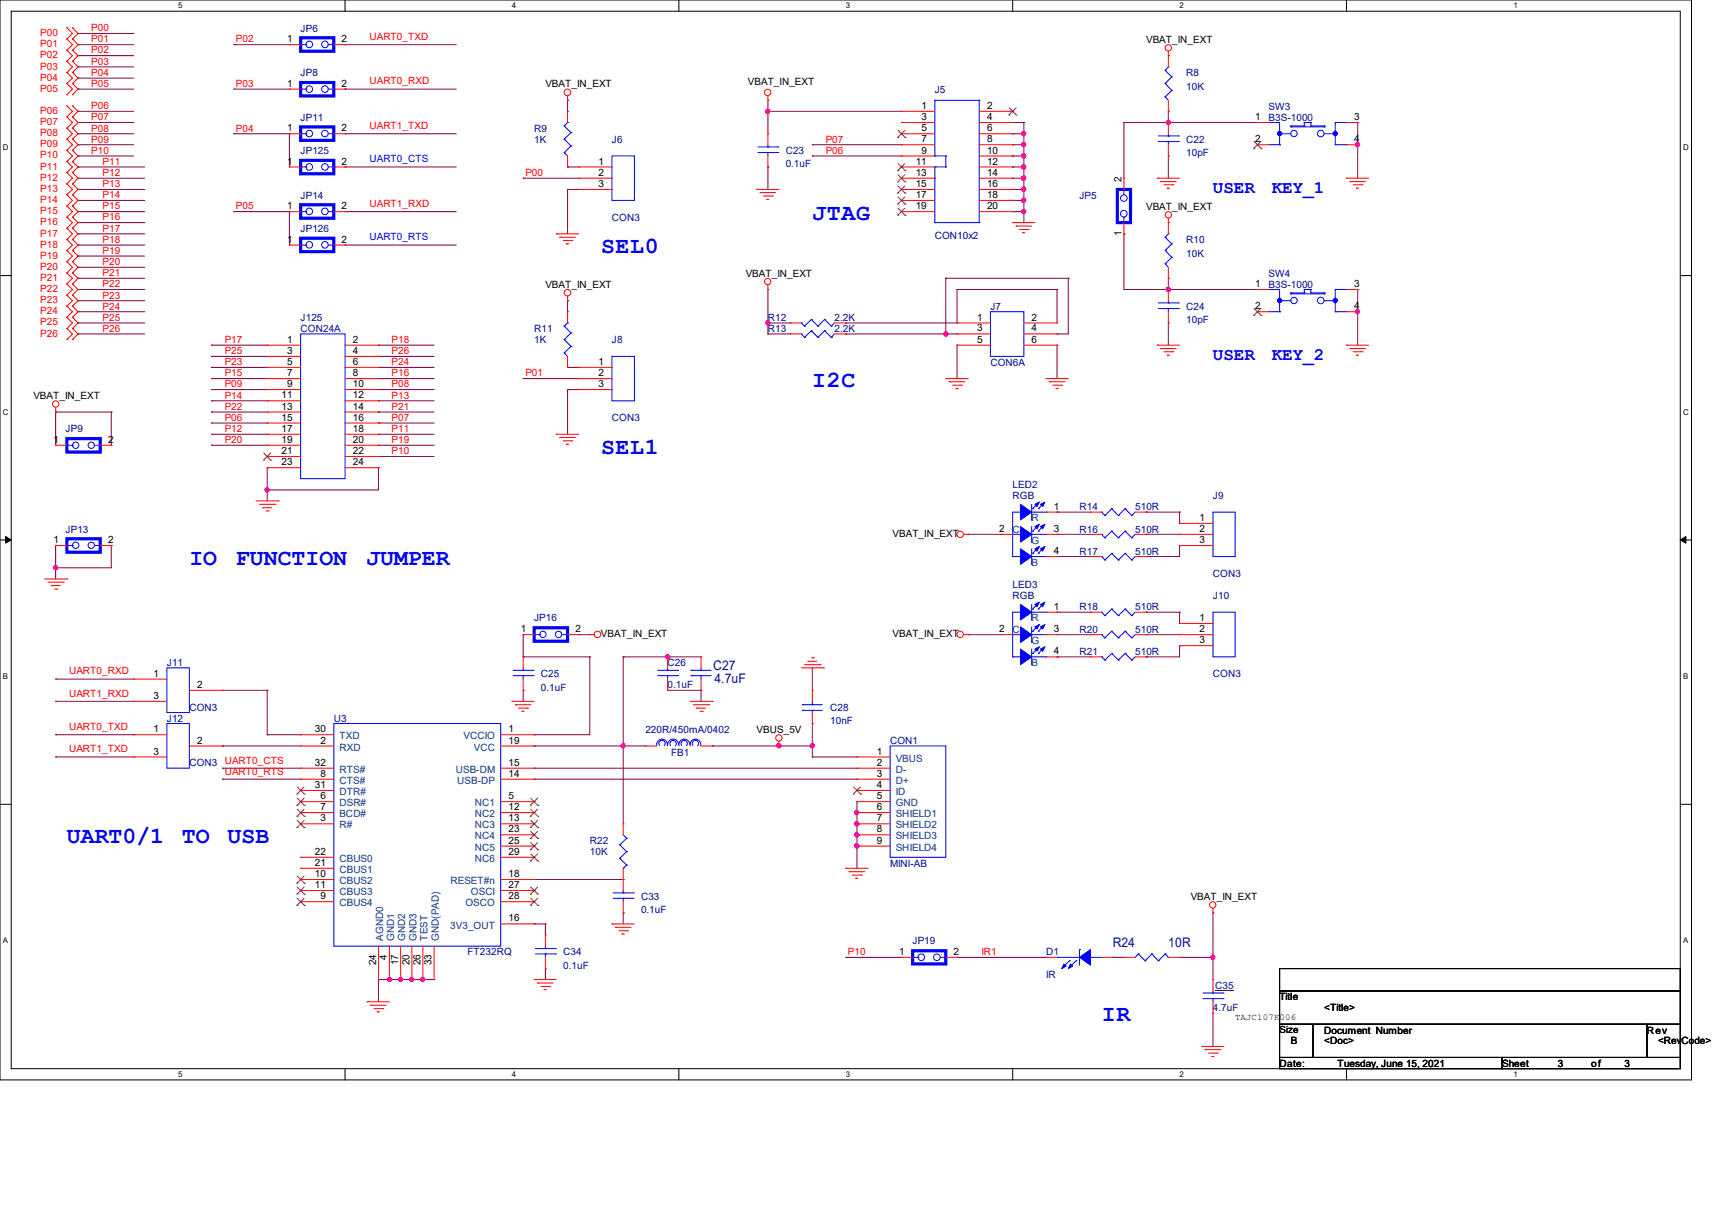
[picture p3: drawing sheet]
<svg xmlns="http://www.w3.org/2000/svg" width="297mm" height="210mm" viewBox="0 0 297 210" stroke-linecap="round" stroke-linejoin="round" font-family="sans-serif">
<defs><g id="words">
<g font-size="4" fill="#00f">
<text x="140.9" y="38.1">JTAG</text>
<text x="104.3" y="43.9">SEL0</text>
<text x="140.9" y="67.1">I2C</text>
<text x="104.3" y="78.7">SEL1</text>
<text x="32.9" y="98">IO</text>
<text x="40.9" y="98">FUNCTION</text>
<text x="63.5" y="98">JUMPER</text>
<text x="11.6" y="146.3">UART0/1</text>
<text x="31.5" y="146.3">TO</text>
<text x="39.5" y="146.3">USB</text>
<text x="191.1" y="177.1">IR</text>
</g>
<g font-size="3" fill="#00f">
<text x="210.4" y="33.4">USER</text>
<text x="220.7" y="33.4">KEY_1</text>
<text x="210.4" y="62.4">USER</text>
<text x="220.7" y="62.4">KEY_2</text>
</g>
<g font-size="2.3" fill="#000080">
<text x="123.7" y="116.2">C27</text>
<text x="124" y="118.5">4.7uF</text>
<text x="193" y="164.3">R24</text>
<text x="202.7" y="164.3">10R</text>
</g>
<g font-size="1.7" fill="#f00">
<text x="15.8" y="5.4">P00</text>
<text x="7" y="6.3">P00</text>
<text x="7" y="8.2">P01</text>
<text x="7" y="10.1">P02</text>
<text x="15.8" y="7.4">P01</text>
<text x="15.8" y="9.3">P02</text>
<text x="15.8" y="11.2">P03</text>
<text x="40.9" y="7.4">P02</text>
<text x="64.1" y="6.9">UART0_TXD</text>
<text x="7" y="12.1">P03</text>
<text x="7" y="14">P04</text>
<text x="7" y="15.9">P05</text>
<text x="15.8" y="13.2">P04</text>
<text x="15.8" y="15.1">P05</text>
<text x="40.9" y="15.1">P03</text>
<text x="64.1" y="14.6">UART0_RXD</text>
<text x="7" y="19.8">P06</text>
<text x="7" y="21.7">P07</text>
<text x="7" y="23.6">P08</text>
<text x="15.8" y="18.9">P06</text>
<text x="15.8" y="20.9">P07</text>
<text x="15.8" y="22.8">P08</text>
<text x="40.9" y="22.8">P04</text>
<text x="64.1" y="22.4">UART1_TXD</text>
<text x="7" y="25.6">P09</text>
<text x="7" y="27.5">P10</text>
<text x="7" y="29.4">P11</text>
<text x="15.8" y="24.7">P09</text>
<text x="15.8" y="26.7">P10</text>
<text x="17.8" y="28.6">P11</text>
<text x="143.3" y="24.7">P07</text>
<text x="143.3" y="26.7">P06</text>
<text x="7" y="31.4">P12</text>
<text x="7" y="33.3">P13</text>
<text x="7" y="35.2">P14</text>
<text x="17.8" y="30.5">P12</text>
<text x="17.8" y="32.5">P13</text>
<text x="17.8" y="34.4">P14</text>
<text x="64.1" y="35.9">UART1_RXD</text>
<text x="91.1" y="30.5">P00</text>
<text x="7" y="37.1">P15</text>
<text x="7" y="39.1">P16</text>
<text x="7" y="41">P17</text>
<text x="17.8" y="36.3">P15</text>
<text x="17.8" y="38.2">P16</text>
<text x="17.8" y="40.2">P17</text>
<text x="40.9" y="36.3">P05</text>
<text x="7" y="42.9">P18</text>
<text x="7" y="44.9">P19</text>
<text x="7" y="46.8">P20</text>
<text x="17.8" y="42.1">P18</text>
<text x="17.8" y="44">P19</text>
<text x="17.8" y="46">P20</text>
<text x="17.8" y="47.9">P21</text>
<text x="7" y="48.7">P21</text>
<text x="7" y="50.7">P22</text>
<text x="7" y="52.6">P23</text>
<text x="17.8" y="53.7">P24</text>
<text x="17.8" y="51.8">P23</text>
<text x="17.8" y="49.8">P22</text>
<text x="7" y="54.5">P24</text>
<text x="7" y="56.4">P25</text>
<text x="7" y="58.4">P26</text>
<text x="17.8" y="57.5">P26</text>
<text x="17.8" y="55.6">P25</text>
<text x="39" y="59.5">P17</text>
<text x="67.9" y="59.5">P18</text>
<text x="39" y="65.3">P15</text>
<text x="39" y="61.4">P25</text>
<text x="39" y="63.3">P23</text>
<text x="67.9" y="61.4">P26</text>
<text x="67.9" y="63.3">P24</text>
<text x="67.9" y="65.3">P16</text>
<text x="91.1" y="65.3">P01</text>
<text x="39" y="67.2">P09</text>
<text x="39" y="71.1">P22</text>
<text x="39" y="69.1">P14</text>
<text x="67.9" y="67.2">P08</text>
<text x="67.9" y="69.1">P13</text>
<text x="67.9" y="71.1">P21</text>
<text x="39" y="73">P06</text>
<text x="39" y="76.8">P20</text>
<text x="39" y="74.9">P12</text>
<text x="67.9" y="73">P07</text>
<text x="67.9" y="74.9">P11</text>
<text x="67.9" y="76.8">P19</text>
<text x="67.9" y="78.8">P10</text>
<text x="12" y="117">UART0_RXD</text>
<text x="12" y="120.8">UART1_RXD</text>
<text x="12" y="126.6">UART0_TXD</text>
<text x="12" y="130.5">UART1_TXD</text>
<text x="39" y="132.4">UART0_CTS</text>
<text x="39" y="134.3">UART0_RTS</text>
<text x="147.1" y="165.6">P10</text>
<text x="170.3" y="165.6">IR1</text>
</g>
<g font-size="1.7" fill="#000080">
<text x="52.2" y="5.5">JP6</text>
<text x="52.2" y="13.2">JP8</text>
<text x="162.2" y="16.1">J5</text>
<text x="205.8" y="13.2">R8</text>
<text x="205.8" y="15.5">10K</text>
<text x="52.2" y="20.9">JP11</text>
<text x="92.7" y="22.9">R9</text>
<text x="220.1" y="19">SW3</text>
<text x="220.1" y="20.9">B3S-1000</text>
<text x="52.2" y="26.7">JP125</text>
<text x="92.7" y="24.8">1K</text>
<text x="106.2" y="24.8">J6</text>
<text x="136.3" y="26.7">C23</text>
<text x="136.3" y="29">0.1uF</text>
<text x="205.8" y="24.8">C22</text>
<text x="205.8" y="27.1">10pF</text>
<text x="52.2" y="34.5">JP14</text>
<text x="187.3" y="34.5">JP5</text>
<text x="52.2" y="40.2">JP126</text>
<text x="106.2" y="38.3">CON3</text>
<text x="162.2" y="41.4">CON10x2</text>
<text x="205.8" y="42.2">R10</text>
<text x="205.8" y="44.5">10K</text>
<text x="220.1" y="48">SW4</text>
<text x="171.8" y="53.8">J7</text>
<text x="205.8" y="53.8">C24</text>
<text x="220.1" y="49.9">B3S-1000</text>
<text x="52.2" y="55.7">J125</text>
<text x="52.2" y="57.6">CON24A</text>
<text x="92.7" y="57.6">R11</text>
<text x="92.7" y="59.5">1K</text>
<text x="106.2" y="59.5">J8</text>
<text x="133.2" y="57.6">R13</text>
<text x="133.2" y="55.7">R12</text>
<text x="144.8" y="57.6">2.2K</text>
<text x="144.8" y="55.7">2.2K</text>
<text x="205.8" y="56">10pF</text>
<text x="171.8" y="63.4">CON6A</text>
<text x="11.4" y="75">JP9</text>
<text x="106.2" y="73.1">CON3</text>
<text x="175.7" y="84.6">LED2</text>
<text x="175.7" y="86.6">RGB</text>
<text x="187.3" y="88.5">R14</text>
<text x="196.9" y="88.5">510R</text>
<text x="210.4" y="86.6">J9</text>
<text x="11.4" y="92.4">JP13</text>
<text x="187.3" y="92.4">R16</text>
<text x="196.9" y="92.4">510R</text>
<text x="187.3" y="96.2">R17</text>
<text x="196.9" y="96.2">510R</text>
<text x="210.4" y="100.1">CON3</text>
<text x="92.7" y="107.8">JP16</text>
<text x="175.7" y="102">LED3</text>
<text x="175.7" y="103.9">RGB</text>
<text x="187.3" y="105.9">R18</text>
<text x="196.9" y="105.9">510R</text>
<text x="210.4" y="103.9">J10</text>
<text x="187.3" y="113.6">R21</text>
<text x="187.3" y="109.7">R20</text>
<text x="196.9" y="113.6">510R</text>
<text x="196.9" y="109.7">510R</text>
<text x="29" y="115.5">J11</text>
<text x="93.9" y="117.4">C25</text>
<text x="93.9" y="119.8">0.1uF</text>
<text x="115.8" y="115.5">C26</text>
<text x="115.8" y="119.4">0.1uF</text>
<text x="210.4" y="117.4">CON3</text>
<text x="29" y="125.2">J12</text>
<text x="32.8" y="123.2">CON3</text>
<text x="57.9" y="125.2">U3</text>
<text x="144" y="123.2">C28</text>
<text x="144" y="125.6">10nF</text>
<text x="112" y="127.1">220R/450mA/0402</text>
<text x="116.4" y="131.1">FB1</text>
<text x="154.4" y="129">CON1</text>
<text x="32.8" y="132.9">CON3</text>
<text x="102.3" y="146.4">R22</text>
<text x="102.3" y="148.3">10K</text>
<text x="154.4" y="150.3">MINI-AB</text>
<text x="111.2" y="156">C33</text>
<text x="111.2" y="158.4">0.1uF</text>
<text x="81.1" y="165.7">FT232RQ</text>
<text x="97.7" y="165.7">C34</text>
<text x="158.3" y="163.8">JP19</text>
<text x="181.5" y="165.7">D1</text>
<text x="97.7" y="168">0.1uF</text>
<text x="181.5" y="169.6">IR</text>
<text x="210.8" y="171.5">C35</text>
<text x="210.4" y="175.3">4.7uF</text>
</g>
<g font-size="1.7">
<text x="49.8" y="7.3">1</text>
<text x="59.3" y="7.3">2</text>
<text x="198.8" y="7.4">VBAT_IN_EXT</text>
<text x="49.8" y="15">1</text>
<text x="59.3" y="15">2</text>
<text x="94.6" y="15.2">VBAT_IN_EXT</text>
<text x="129.7" y="14.7">VBAT_IN_EXT</text>
<text x="49.8" y="22.8">1</text>
<text x="59.3" y="22.8">2</text>
<text x="159.8" y="18.9">1</text>
<text x="159.8" y="20.8">3</text>
<text x="159.8" y="22.8">5</text>
<text x="171.2" y="18.9">2</text>
<text x="171.2" y="20.8">4</text>
<text x="171.2" y="22.8">6</text>
<text x="217.8" y="20.8">1</text>
<text x="234.9" y="20.8">3</text>
<text x="49.8" y="28.5">1</text>
<text x="59.3" y="28.5">2</text>
<text x="103.8" y="28.5">1</text>
<text x="158.9" y="28.5">11</text>
<text x="159.8" y="24.7">7</text>
<text x="159.8" y="26.6">9</text>
<text x="171.2" y="24.7">8</text>
<text x="171.2" y="26.6">10</text>
<text x="171.2" y="28.5">12</text>
<text x="217.8" y="24.7">2</text>
<text x="234.9" y="24.7">4</text>
<text x="103.8" y="30.5">2</text>
<text x="103.8" y="32.4">3</text>
<text x="158.9" y="34.3">17</text>
<text x="158.9" y="32.4">15</text>
<text x="158.9" y="30.5">13</text>
<text x="171.2" y="34.3">18</text>
<text x="171.2" y="32.4">16</text>
<text x="171.2" y="30.5">14</text>
<text x="194.6" y="31.5" transform="rotate(-90 194.6 31.5)">2</text>
<text x="49.8" y="36.3">1</text>
<text x="59.3" y="36.3">2</text>
<text x="158.9" y="36.3">19</text>
<text x="171.2" y="36.3">20</text>
<text x="194.6" y="40.9" transform="rotate(-90 194.6 40.9)">1</text>
<text x="198.8" y="36.4">VBAT_IN_EXT</text>
<text x="49.8" y="42.1">1</text>
<text x="59.3" y="42.1">2</text>
<text x="129.4" y="48">VBAT_IN_EXT</text>
<text x="94.6" y="49.9">VBAT_IN_EXT</text>
<text x="217.8" y="49.8">1</text>
<text x="217.8" y="53.6">2</text>
<text x="234.9" y="49.8">3</text>
<text x="234.9" y="53.6">4</text>
<text x="49.8" y="59.4">1</text>
<text x="61.2" y="59.4">2</text>
<text x="169.5" y="55.6">1</text>
<text x="169.5" y="57.5">3</text>
<text x="169.5" y="59.4">5</text>
<text x="179" y="55.6">2</text>
<text x="179" y="57.5">4</text>
<text x="179" y="59.4">6</text>
<text x="49.8" y="61.4">3</text>
<text x="49.8" y="63.3">5</text>
<text x="49.8" y="65.2">7</text>
<text x="61.2" y="61.4">4</text>
<text x="61.2" y="63.3">6</text>
<text x="61.2" y="65.2">8</text>
<text x="103.8" y="63.3">1</text>
<text x="103.8" y="65.2">2</text>
<text x="5.8" y="69.2">VBAT_IN_EXT</text>
<text x="48.9" y="69.1">11</text>
<text x="48.9" y="71">13</text>
<text x="49.8" y="67.1">9</text>
<text x="61.2" y="67.1">10</text>
<text x="61.2" y="69.1">12</text>
<text x="61.2" y="71">14</text>
<text x="103.8" y="67.1">3</text>
<text x="9.3" y="76.8">1</text>
<text x="18.8" y="76.8">2</text>
<text x="48.9" y="72.9">15</text>
<text x="48.9" y="74.9">17</text>
<text x="48.9" y="76.8">19</text>
<text x="61.2" y="72.9">16</text>
<text x="61.2" y="74.9">18</text>
<text x="61.2" y="76.8">20</text>
<text x="48.9" y="78.7">21</text>
<text x="48.9" y="80.7">23</text>
<text x="61.2" y="78.7">22</text>
<text x="61.2" y="80.7">24</text>
<text x="182.8" y="88.4">1</text>
<text x="9.3" y="94.2">1</text>
<text x="18.8" y="94.2">2</text>
<text x="154.9" y="93.1">VBAT_IN_EXT</text>
<text x="173.4" y="92.2">2</text>
<text x="182.8" y="92.2">3</text>
<text x="208.1" y="90.3">1</text>
<text x="208.1" y="92.2">2</text>
<text x="208.1" y="94.2">3</text>
<text x="182.8" y="96.1">4</text>
<text x="182.8" y="105.7">1</text>
<text x="208.1" y="107.7">1</text>
<text x="90.3" y="109.6">1</text>
<text x="99.8" y="109.6">2</text>
<text x="104.3" y="110.5">VBAT_IN_EXT</text>
<text x="154.9" y="110.5">VBAT_IN_EXT</text>
<text x="173.4" y="109.6">2</text>
<text x="182.8" y="109.6">3</text>
<text x="182.8" y="113.5">4</text>
<text x="208.1" y="109.6">2</text>
<text x="208.1" y="111.5">3</text>
<text x="26.6" y="117.3">1</text>
<text x="34.2" y="119.3">2</text>
<text x="26.6" y="121.2">3</text>
<text x="26.6" y="127">1</text>
<text x="26.6" y="130.8">3</text>
<text x="34.2" y="128.9">2</text>
<text x="54.6" y="127">30</text>
<text x="55.6" y="128.9">2</text>
<text x="88.2" y="127">1</text>
<text x="88.2" y="128.9">19</text>
<text x="131.3" y="127.1">VBUS_5V</text>
<text x="152.1" y="130.8">1</text>
<text x="54.6" y="136.6">31</text>
<text x="54.6" y="132.8">32</text>
<text x="55.6" y="134.7">8</text>
<text x="88.2" y="132.8">15</text>
<text x="88.2" y="134.7">14</text>
<text x="152.1" y="134.7">3</text>
<text x="152.1" y="132.8">2</text>
<text x="152.1" y="136.6">4</text>
<text x="55.6" y="142.4">3</text>
<text x="55.6" y="140.5">7</text>
<text x="55.6" y="138.6">6</text>
<text x="88.2" y="138.6">5</text>
<text x="88.2" y="140.5">12</text>
<text x="88.2" y="142.4">13</text>
<text x="152.1" y="138.6">5</text>
<text x="152.1" y="140.5">6</text>
<text x="152.1" y="142.4">7</text>
<text x="54.6" y="148.2">22</text>
<text x="88.2" y="146.3">25</text>
<text x="88.2" y="144.4">23</text>
<text x="88.2" y="148.2">29</text>
<text x="152.1" y="144.4">8</text>
<text x="152.1" y="146.3">9</text>
<text x="54.6" y="150.2">21</text>
<text x="54.6" y="152.1">10</text>
<text x="54.6" y="154">11</text>
<text x="55.6" y="156">9</text>
<text x="88.2" y="152.1">18</text>
<text x="88.2" y="154">27</text>
<text x="88.2" y="156">28</text>
<text x="88.2" y="159.8">16</text>
<text x="206.6" y="156">VBAT_IN_EXT</text>
<text x="65.2" y="167.4" transform="rotate(-90 65.2 167.4)">24</text>
<text x="67.1" y="166.4" transform="rotate(-90 67.1 166.4)">4</text>
<text x="69.1" y="167.4" transform="rotate(-90 69.1 167.4)">17</text>
<text x="71" y="167.4" transform="rotate(-90 71 167.4)">20</text>
<text x="72.9" y="167.4" transform="rotate(-90 72.9 167.4)">26</text>
<text x="74.9" y="167.4" transform="rotate(-90 74.9 167.4)">33</text>
<text x="156" y="165.6">1</text>
<text x="165.4" y="165.6">2</text>
<text x="222" y="173.4">Title</text>
<text x="222" y="179.2">Size</text>
<text x="229.7" y="175.3">&lt;Title&gt;</text>
<text x="229.7" y="179.2">Document Number</text>
<text x="285.7" y="179.2">Rev</text>
<text x="222" y="185">Date:</text>
<text x="223.9" y="181.1">B</text>
<text x="229.7" y="181.1">&lt;Doc&gt;</text>
<text x="232.1" y="185">Tuesday, June 15, 2021</text>
<text x="260.6" y="185">Sheet</text>
<text x="270.2" y="185">3</text>
<text x="276.1" y="185">of</text>
<text x="281.8" y="185">3</text>
<text x="287.7" y="181.1">&lt;RevCode&gt;</text>
</g>
<g font-size="1.7" fill="#00f">
<text x="64.1" y="28.2">UART0_CTS</text>
<text x="64.1" y="41.7">UART0_RTS</text>
</g>
<g font-size="1.7" fill="#004080">
<text x="175.7" y="92.4">C</text>
<text x="179" y="90.4">R</text>
<text x="179" y="94.3">G</text>
<text x="179" y="98.1">B</text>
<text x="179" y="107.8">R</text>
<text x="175.7" y="109.7">C</text>
<text x="179" y="111.7">G</text>
<text x="179" y="115.5">B</text>
<text x="58.9" y="130.2">RXD</text>
<text x="58.9" y="128.2">TXD</text>
<text x="80.4" y="128.2">VCCIO</text>
<text x="82.2" y="130.2">VCC</text>
<text x="58.9" y="137.9">DTR#</text>
<text x="58.9" y="135.9">CTS#</text>
<text x="58.9" y="134">RTS#</text>
<text x="79.1" y="134">USB-DM</text>
<text x="79.3" y="135.9">USB-DP</text>
<text x="155.4" y="132.1">VBUS</text>
<text x="155.4" y="135.9">D+</text>
<text x="155.4" y="134">D-</text>
<text x="155.4" y="137.9">ID</text>
<text x="58.9" y="143.7">R#</text>
<text x="58.9" y="141.7">BCD#</text>
<text x="58.9" y="139.8">DSR#</text>
<text x="82.4" y="139.8">NC1</text>
<text x="82.4" y="141.7">NC2</text>
<text x="82.4" y="143.7">NC3</text>
<text x="155.4" y="139.8">GND</text>
<text x="155.4" y="141.7">SHIELD1</text>
<text x="155.4" y="143.7">SHIELD2</text>
<text x="58.9" y="149.5">CBUS0</text>
<text x="82.4" y="147.5">NC5</text>
<text x="82.4" y="145.6">NC4</text>
<text x="82.4" y="149.5">NC6</text>
<text x="155.4" y="145.6">SHIELD3</text>
<text x="155.4" y="147.5">SHIELD4</text>
<text x="58.9" y="151.4">CBUS1</text>
<text x="58.9" y="153.3">CBUS2</text>
<text x="58.9" y="155.2">CBUS3</text>
<text x="78.1" y="153.3">RESET#n</text>
<text x="81.7" y="155.2">OSCI</text>
<text x="58.9" y="157.2">CBUS4</text>
<text x="78.1" y="161">3V3_OUT</text>
<text x="80.8" y="157.2">OSCO</text>
<text x="66.5" y="163.1" transform="rotate(-90 66.5 163.1)">AGND0</text>
<text x="68.4" y="163.1" transform="rotate(-90 68.4 163.1)">GND1</text>
<text x="70.3" y="163.1" transform="rotate(-90 70.3 163.1)">GND2</text>
<text x="72.3" y="163.1" transform="rotate(-90 72.3 163.1)">GND3</text>
<text x="74.2" y="163.1" transform="rotate(-90 74.2 163.1)">TEST</text>
<text x="76.1" y="163.1" transform="rotate(-90 76.1 163.1)">GND(PAD)</text>
</g>
<text font-size="1.6" x="214.3" y="176.9">TAJC107K006</text>
<g font-size="1.4">
<text x="30.9" y="1.4">5</text>
<text x="88.8" y="1.4">4</text>
<text x="146.7" y="1.4">3</text>
<text x="204.6" y="1.4">2</text>
<text x="262.6" y="1.4">1</text>
<text x=".5" y="26.1">D</text>
<text x="292" y="26.1">D</text>
<text x=".5" y="71.9">C</text>
<text x="292" y="71.9">C</text>
<text x=".5" y="117.8">B</text>
<text x="292" y="117.8">B</text>
<text x=".5" y="163.6">A</text>
<text x="292" y="163.6">A</text>
<text x="30.9" y="186.8">5</text>
<text x="88.8" y="186.8">4</text>
<text x="146.7" y="186.8">3</text>
<text x="204.6" y="186.8">2</text>
<text x="262.6" y="186.8">1</text>
</g>
</g></defs>
<path d="M0 0h293.5v187.3h-293.5zM1.9 1.9h289.6v183.4h-289.6z" fill="none" stroke="#000" stroke-width=".17"/>
<g fill="#fff">
<path d="M30.9 .2h.8v1.5h-.8z"/>
<path d="M30.9 185.5h.8v1.6h-.8z"/>
</g>
<path d="M59.9 0v1.9M59.9 185.3v2" fill="none" stroke="#000" stroke-width=".17"/>
<g fill="#fff">
<path d="M88.8 .2h.8v1.5h-.8z"/>
<path d="M88.8 185.5h.8v1.6h-.8z"/>
</g>
<path d="M117.8 0v1.9M117.8 185.3v2" fill="none" stroke="#000" stroke-width=".17"/>
<g fill="#fff">
<path d="M146.7 .2h.8v1.5h-.8z"/>
<path d="M146.7 185.5h.8v1.6h-.8z"/>
</g>
<path d="M175.7 0v1.9M175.7 185.3v2" fill="none" stroke="#000" stroke-width=".17"/>
<g fill="#fff">
<path d="M204.6 .2h.8v1.5h-.8z"/>
<path d="M204.6 185.5h.8v1.6h-.8z"/>
</g>
<path d="M233.6 0v1.9M233.6 185.3v2" fill="none" stroke="#000" stroke-width=".17"/>
<g fill="#fff">
<path d="M262.6 .2h.7v1.5h-.7z"/>
<path d="M262.6 185.5h.7v1.6h-.7z"/>
<path d="M.5 24.8h1v1.6h-1z"/>
<path d="M292 24.8h1v1.6h-1z"/>
<path d="M.5 70.7h1v1.5h-1z"/>
<path d="M292 70.7h1v1.5h-1z"/>
</g>
<path d="M0 47.8h1.9M291.5 47.8h2" fill="none" stroke="#000" stroke-width=".17"/>
<g fill="#fff">
<path d="M.5 116.5h.9v1.6h-.9z"/>
<path d="M292 116.5h.9v1.6h-.9z"/>
</g>
<path d="M0 93.6h1.9M291.5 93.6h2" fill="none" stroke="#000" stroke-width=".17"/>
<path d="M1 93l.9 .6-.9 .6zM291.5 93.6l1-.6v1.2z" fill="#000" stroke="#000" stroke-width=".17"/>
<g fill="#fff">
<path d="M.5 162.4h.9v1.5h-.9z"/>
<path d="M292 162.4h.9v1.5h-.9z"/>
</g>
<path d="M0 139.5h1.9M291.5 139.5h2M222 168h69.5v3.8h-69.5zM222 171.8h69.5v5.8h-69.5zM222 177.6h5.8v5.8h-5.8zM227.8 177.6h57.9v5.8h-57.9zM285.7 177.6h5.8v5.8h-5.8zM222 183.4h38.6v1.9h-38.6zM260.6 183.4h30.9v1.9h-30.9z" fill="none" stroke="#000" stroke-width=".17"/>
<g fill="none" stroke="#800040" stroke-width=".17">
<path d="M13.5 5.8h.1M13.5 7.7h.1M13.5 9.7h.1M13.5 11.6h.1M13.5 13.5h.1M13.5 15.5h.1M13.5 19.3h.1M13.5 19.3h9.7M13.5 5.8h9.7M13.5 7.7h9.7M13.5 9.7h9.7M13.5 11.6h9.7"/>
<path d="M13.5 13.5h9.7M13.5 15.5h9.7M40.6 7.7h.1M40.6 15.5h.1M40.6 7.7h9.6M40.6 15.5h9.6M59.9 7.7h.1M59.9 15.5h.1M59.9 7.7h19.3M59.9 15.5h19.3M98.5 17.4h.1M98.5 17.4v1.9"/>
<path d="M133.2 17.4h.1M133.2 19.3h.1M133.2 17.4v5.8M133.2 19.3h23.2M202.7 19.3h.1M202.7 19.3v2M13.5 21.3h.1M13.5 23.2h.1M13.5 25.1h.1M13.5 27.1h.1M13.5 29h.1M13.5 30.9h.1"/>
<path d="M13.5 32.9h.1M13.5 34.8h.1M13.5 36.7h.1M13.5 38.6h.1M13.5 29h11.6M13.5 30.9h11.6M13.5 32.9h11.6M13.5 21.3h9.7M13.5 23.2h9.7M13.5 25.1h9.7M13.5 27.1h9.7M13.5 34.8h11.6"/>
<path d="M13.5 36.7h11.6M13.5 38.6h11.6M40.6 23.2h.1M40.6 36.7h.1M40.6 23.2h9.6M40.6 36.7h9.6M50.2 23.2h.1M50.2 36.7h.1M50.2 23.2v5.8M50.2 36.7v5.8M59.9 23.2h.1M59.9 36.7h.1"/>
<path d="M59.9 29h.1M59.9 29h19.3M59.9 23.2h19.3M59.9 36.7h19.3M90.8 30.9h.1M90.8 30.9h9.6M98.5 29h.1M98.5 32.9h.1M98.5 29h1.9M98.5 32.9v7.7M98.5 32.9h1.9M133.2 29h.1"/>
<path d="M133.2 29v3.9M140.9 25.1h.1M140.9 27.1h.1M140.9 25.1h15.5M140.9 27.1h15.5M175.7 21.3h.1M175.7 23.2h.1M175.7 25.1h.1M175.7 27.1h.1M175.7 29h.1M175.7 30.9h.1M175.7 32.9h.1"/>
<path d="M175.7 34.8h.1M175.7 36.7h.1M175.7 29h1.9M175.7 30.9h1.9M175.7 32.9h1.9M175.7 21.3h1.9M175.7 23.2h1.9M175.7 25.1h1.9M175.7 27.1h1.9M175.7 34.8h1.9M175.7 36.7h1.9M177.6 23.2h.1"/>
<path d="M177.6 25.1h.1M177.6 27.1h.1M177.6 29h.1M177.6 30.9h.1M177.6 32.9h.1M177.6 34.8h.1M177.6 36.7h.1M177.6 21.3h.1M177.6 21.3v17.3M195 21.3h.1M195 21.3h23.1M195 21.3v9.6"/>
<path d="M202.7 21.3h.1M202.7 27.1h.1M202.7 27.1v3.8M235.5 25.1h.1M235.5 21.3h.1M235.5 21.3v9.6M13.5 54.1h.1M13.5 52.2h.1M13.5 57.9h.1M13.5 56h.1M13.5 40.6h.1M13.5 42.5h.1"/>
<path d="M13.5 44.4h.1M13.5 46.4h.1M13.5 48.3h.1M13.5 50.2h.1M13.5 50.2h11.6M13.5 57.9h11.6M13.5 48.3h11.6M13.5 56h11.6M13.5 42.5h11.6M13.5 54.1h11.6M13.5 52.2h11.6M13.5 40.6h11.6"/>
<path d="M13.5 44.4h11.6M13.5 46.4h11.6M36.7 59.9h.1M36.7 59.9h9.7M59.9 42.5h.1M59.9 42.5h19.3M65.7 59.9h.1M65.7 59.9h9.6M98.5 52.2h.1M98.5 52.2v1.9M133.2 50.2h.1M133.2 56h.1"/>
<path d="M133.2 57.9h.1M133.2 57.9h3.9M133.2 56h3.9M133.2 50.2v7.7M146.7 56h.1M146.7 57.9h.1M146.7 57.9h19.3M164.1 48.3h.1M164.1 57.9h.1M164.1 48.3v9.6M164.1 48.3h21.2M166 59.9h.1"/>
<path d="M166 50.2h.1M166 50.2v5.8h-19.3M166 59.9v5.8M166 50.2h17.4M183.4 50.2h.1M183.4 57.9h.1M183.4 59.9h.1M183.4 50.2v5.8M183.4 59.9v5.8M185.3 48.3h.1M185.3 48.3v9.6h-1.9M195 50.2h.1"/>
<path d="M195 40.6h.1M195 50.2h23.1M195 40.6v9.6M202.7 48.3h.1M202.7 50.2h.1M202.7 56h.1M202.7 48.3v1.9M202.7 56v3.9M235.5 54.1h.1M235.5 50.2h.1M235.5 50.2v9.7M9.7 71.5h.1"/>
<path d="M9.7 71.5v5.7M9.7 71.5h9.6M19.3 71.5h.1M19.3 71.5v5.7M36.7 73.4h.1M36.7 77.2h.1M36.7 67.6h.1M36.7 75.3h.1M36.7 71.5h.1M36.7 69.5h.1M36.7 65.7h.1M36.7 61.8h.1"/>
<path d="M36.7 63.7h.1M36.7 63.7h9.7M36.7 65.7h9.7M36.7 67.6h9.7M36.7 71.5h9.7M36.7 61.8h9.7M36.7 69.5h9.7M36.7 73.4h9.7M36.7 75.3h9.7M36.7 77.2h9.7M65.7 61.8h.1M65.7 63.7h.1"/>
<path d="M65.7 65.7h.1M65.7 67.6h.1M65.7 69.5h.1M65.7 71.5h.1M65.7 73.4h.1M65.7 75.3h.1M65.7 77.2h.1M65.7 79.2h.1M65.7 63.7h9.6M65.7 65.7h9.6M65.7 67.6h9.6M65.7 71.5h9.6"/>
<path d="M65.7 61.8h9.6M65.7 69.5h9.6M65.7 73.4h9.6M65.7 75.3h9.6M65.7 77.2h9.6M65.7 79.2h9.6M90.8 65.7h.1M90.8 65.7h9.6M98.5 63.7h.1M98.5 67.6h.1M98.5 67.6v7.7M98.5 63.7h1.9"/>
<path d="M98.5 67.6h1.9M9.7 94.6h.1M9.7 98.5h.1M9.7 94.6v5.8M19.3 94.6h.1M19.3 94.6v3.9h-9.6M46.4 81.1h.1M46.4 85h.1M46.4 81.1v5.8M65.7 81.1h.1M65.7 81.1v3.9h-19.3M168 92.7h.1"/>
<path d="M168 92.7h5.7M183.4 88.8h.1M183.4 92.7h.1M183.4 96.5h.1M183.4 88.8h5.8M183.4 92.7h5.8M183.4 96.5h5.8M198.8 92.7h.1M198.8 88.8h.1M198.8 96.5h.1M198.8 88.8h5.8M198.8 92.7h5.8"/>
<path d="M204.6 88.8h.1M204.6 94.6h.1M204.6 94.6v1.9h-5.8M204.6 88.8v2M9.7 117.8h.1M9.7 117.8h13.5M38.6 119.7h.1M38.6 119.7h7.8M46.4 119.7h.1M46.4 119.7v7.7M90.8 119.7h.1M90.8 113.9h.1"/>
<path d="M90.8 110.1h.1M90.8 113.9h11.5M90.8 110.1v3.8M90.8 119.7v1.9M100.4 110.1h.1M100.4 110.1h1.9M102.3 113.9h.1M102.3 113.9v13.5h-9.6M108.1 113.9h.1M108.1 113.9h13.5M108.1 113.9v29M115.8 113.9h.1"/>
<path d="M115.8 119.7h.1M115.8 119.7h5.8M121.6 119.7h.1M121.6 119.7v1.9M140.9 115.8h.1M140.9 115.8v3.9M168 110.1h.1M168 110.1h5.7M183.4 106.2h.1M183.4 110.1h.1M183.4 113.9h.1M183.4 113.9h5.8"/>
<path d="M183.4 110.1h5.8M183.4 106.2h5.8M198.8 110.1h.1M198.8 106.2h.1M198.8 113.9h.1M198.8 110.1h5.8M198.8 106.2h5.8M204.6 106.2h.1M204.6 112h.1M204.6 112v1.9h-5.8M204.6 106.2v1.9M9.7 121.6h.1"/>
<path d="M9.7 127.4h.1M9.7 131.3h.1M9.7 127.4h13.5M9.7 121.6h13.5M9.7 131.3h13.5M38.6 129.4h.1M38.6 133.2h.1M38.6 135.1h.1M38.6 133.2h13.6M38.6 135.1h13.6M38.6 129.4h13.6M46.4 127.4h.1"/>
<path d="M46.4 127.4h5.8M92.7 127.4h.1M92.7 133.2h.1M92.7 135.1h.1M92.7 129.4h.1M92.7 133.2h56M92.7 135.1h56M92.7 129.4h19.3M108.1 129.4h.1M123.6 129.4h.1M123.6 129.4h17.3M135.1 129.4h.1"/>
<path d="M140.9 125.5h.1M140.9 129.4h.1M140.9 131.3h.1M140.9 125.5v5.8M140.9 131.3h7.8M148.7 139h.1M148.7 139v11.6M92.7 152.5h.1M92.7 152.5h15.4M108.1 158.3h.1M108.1 158.3v1.9M148.7 140.9h.1"/>
<path d="M148.7 142.9h.1M148.7 144.8h.1M148.7 146.7h.1M210.4 158.3h.1M210.4 158.3v11.6M65.7 169.9h.1M65.7 169.9h9.6M65.7 169.9v3.8M67.6 169.9h.1M69.5 169.9h.1M71.5 169.9h.1M73.4 169.9h.1"/>
<path d="M92.7 160.2h.1M92.7 160.2h1.9M94.6 160.2h.1M94.6 168h.1M94.6 160.2v2M94.6 168v1.9M146.7 166h.1M146.7 166h9.7M166 166h.1M166 166h15.5M193 166h.1M193 166h2"/>
<path d="M204.6 166h.1M204.6 166h5.8M210.4 166h.1M210.4 175.7h.1M210.4 175.7v5.8"/>
</g>
<g fill="#f0f" stroke="#f0f" stroke-width=".17">
<circle cx="67.6" cy="169.9" r=".38"/>
<circle cx="69.5" cy="169.9" r=".37"/>
<circle cx="71.4" cy="169.9" r=".38"/>
<circle cx="73.3" cy="169.9" r=".37"/>
<circle cx="164.1" cy="57.9" r=".38"/>
<circle cx="133.2" cy="56" r=".37"/>
<circle cx="115.8" cy="113.9" r=".38"/>
<circle cx="148.6" cy="142.9" r=".38"/>
<circle cx="148.6" cy="140.9" r=".38"/>
<circle cx="148.6" cy="146.7" r=".38"/>
<circle cx="148.6" cy="144.8" r=".38"/>
<circle cx="108.1" cy="129.3" r=".37"/>
<circle cx="177.6" cy="23.2" r=".38"/>
<circle cx="177.6" cy="27" r=".38"/>
<circle cx="177.6" cy="25.1" r=".38"/>
<circle cx="177.6" cy="29" r=".38"/>
<circle cx="177.6" cy="32.8" r=".38"/>
<circle cx="177.6" cy="30.9" r=".38"/>
<circle cx="177.6" cy="36.7" r=".38"/>
<circle cx="177.6" cy="34.7" r=".38"/>
<circle cx="133.2" cy="19.3" r=".37"/>
<circle cx="9.7" cy="98.4" r=".38"/>
<circle cx="210.4" cy="166" r=".37"/>
<circle cx="202.7" cy="21.2" r=".38"/>
<circle cx="235.5" cy="25.1" r=".38"/>
<circle cx="235.5" cy="54" r=".38"/>
<circle cx="202.7" cy="50.2" r=".38"/>
<circle cx="140.9" cy="129.3" r=".37"/>
<circle cx="135.1" cy="129.3" r=".38"/>
<circle cx="46.3" cy="84.9" r=".37"/>
</g>
<g fill="none" stroke="#f00" stroke-width=".17">
<path d="M11.6 4.8h.1M11.6 6.8h.1M11.6 8.7h.1M11.6 10.6h.1M11.6 12.6h.1M11.6 14.5h.1M11.6 16.4h.1M11.6 18.4h.1M11.6 4.8l1 1-1 1M11.6 6.8l1 .9-1 1M11.6 8.7l1 1-1 .9M11.6 10.6l1 1-1 1"/>
<path d="M11.6 12.6l1 .9-1 1M11.6 14.5l1 1-1 .9M11.6 18.4l1 .9-1 1M12.6 6.8h.1M12.6 4.8h.1M12.6 8.7h.1M12.6 10.6h.1M12.6 12.6h.1M12.6 14.5h.1M12.6 16.4h.1M12.6 18.4h.1M12.6 4.8l.9 1-.9 1"/>
<path d="M12.6 6.8l.9 .9-.9 1M12.6 8.7l.9 1-.9 .9M12.6 10.6l.9 1-.9 1M12.6 12.6l.9 .9-.9 1M12.6 14.5l.9 1-.9 .9M12.6 18.4l.9 .9-.9 1M50.2 15.5h.1M50.2 7.7h.1M50.2 15.5h2M50.2 7.7h2M57.9 15.5h2M57.9 7.7h2"/>
<path d="M59.9 15.5h.1M59.9 7.7h.1M98.5 17.4h.1M98.5 19.3h.1M98.5 16.6v.8M98.5 19.3v2M133.2 17.4h.1M133.2 16.6v.8M156.4 19.3h.1M156.4 19.3h5.8M169.9 19.3h5.8M175.7 19.3h.1"/>
<path d="M202.7 9.7h.1M202.7 19.3h.1M202.7 8.9v2.7M202.7 17.4v1.9M11.6 20.3h.1M11.6 22.2h.1M11.6 24.1h.1M11.6 26.1h.1M11.6 28h.1M11.6 29.9h.1M11.6 31.9h.1M11.6 33.8h.1"/>
<path d="M11.6 35.7h.1M11.6 37.7h.1M11.6 39.6h.1M11.6 20.3l1 1-1 .9M11.6 22.2l1 1-1 .9M11.6 24.1l1 1-1 1M11.6 26.1l1 1-1 .9M11.6 28l1 1-1 .9M11.6 29.9l1 1-1 1M11.6 31.9l1 1-1 .9M11.6 33.8l1 1-1 .9M11.6 35.7l1 1-1 1"/>
<path d="M11.6 37.7l1 .9-1 1M11.6 39.6l1 1-1 .9M12.6 20.3h.1M12.6 22.2h.1M12.6 24.1h.1M12.6 26.1h.1M12.6 28h.1M12.6 29.9h.1M12.6 31.9h.1M12.6 33.8h.1M12.6 35.7h.1M12.6 37.7h.1"/>
<path d="M12.6 39.6h.1M12.6 20.3l.9 1-.9 .9M12.6 22.2l.9 1-.9 .9M12.6 24.1l.9 1-.9 1M12.6 26.1l.9 1-.9 .9M12.6 28l.9 1-.9 .9M12.6 29.9l.9 1-.9 1M12.6 31.9l.9 1-.9 .9M12.6 33.8l.9 1-.9 .9M12.6 35.7l.9 1-.9 1M12.6 37.7l.9 .9-.9 1M12.6 39.6l.9 1-.9 .9"/>
<path d="M50.2 36.7h.1M50.2 23.2h.1M50.2 29h.1M50.2 29h2M50.2 23.2h2M50.2 36.7h2M57.9 29h2M57.9 23.2h2M57.9 36.7h2M59.9 36.7h.1M59.9 23.2h.1M59.9 29h.1"/>
<path d="M98.5 29h.1M98.5 27.1v1.9M100.4 29h.1M100.4 30.9h.1M100.4 32.9h.1M100.4 32.9h5.8M100.4 30.9h5.8M100.4 29h5.8M131.3 32.9h.1M131.3 32.9h3.8M131.9 33.4h.1M131.9 33.4h2.7"/>
<path d="M132.5 34h1.5M133 34.6h.1M133 34.6h.4M133.2 23.2h.1M133.2 29h.1M133.2 23.2v1.9M133.2 27.1v1.9M134 34h.1M156.4 21.3h.1M156.4 23.2h.1M156.4 25.1h.1M156.4 27.1h.1"/>
<path d="M156.4 36.7h.1M156.4 34.8h.1M156.4 32.9h.1M156.4 30.9h.1M156.4 29h.1M156.4 32.9h5.8M156.4 30.9h5.8M156.4 29h5.8M156.4 21.3h5.8M156.4 23.2h5.8M156.4 25.1h5.8M156.4 27.1h5.8"/>
<path d="M156.4 36.7h5.8M156.4 34.8h5.8M169.9 32.9h5.8M169.9 30.9h5.8M169.9 29h5.8M169.9 21.3h5.8M169.9 23.2h5.8M169.9 25.1h5.8M169.9 27.1h5.8M169.9 36.7h5.8M169.9 34.8h5.8M175.7 38.6h.1"/>
<path d="M175.7 21.3h.1M175.7 23.2h.1M175.7 25.1h.1M175.7 27.1h.1M175.7 36.7h.1M175.7 34.8h.1M175.7 32.9h.1M175.7 30.9h.1M175.7 29h.1M175.7 38.6h3.8M176.3 39.2h.1M176.3 39.2h2.7"/>
<path d="M176.8 39.8h1.6M178.4 39.8h.1M195 30.9h.1M195 30.9v2M195 38.6v2M200.8 30.9h.1M200.8 30.9h3.8M201.3 31.5h.1M201.3 31.5h2.7M201.9 32h1.6M202.5 32.6h.1M202.5 32.6h.4"/>
<path d="M202.7 38.6h.1M202.7 21.3h.1M202.7 27.1h.1M202.7 21.3v1.9M202.7 25.1v2M202.7 37.8v2.8M203.5 32h.1M218.1 21.3h.1M218.1 25.1h.1M218.1 21.3h2M218.1 25.1h2M233.6 30.9h.1"/>
<path d="M233.6 30.9h3.8M233.6 21.3h1.9M233.6 25.1h1.9M234.2 31.5h.1M234.2 31.5h2.7M234.7 32h1.6M235.3 32.6h.1M235.3 32.6h.4M235.5 21.3h.1M235.5 25.1h.1M236.3 32h.1M11.6 41.5h.1"/>
<path d="M11.6 43.4h.1M11.6 45.4h.1M11.6 47.3h.1M11.6 49.2h.1M11.6 51.2h.1M11.6 53.1h.1M11.6 55h.1M11.6 57h.1M11.6 58.9h.1M11.6 41.5l1 1-1 .9M11.6 43.4l1 1-1 1M11.6 45.4l1 1-1 .9"/>
<path d="M11.6 47.3l1 1-1 .9M11.6 49.2l1 1-1 1M11.6 51.2l1 1-1 .9M11.6 53.1l1 1-1 .9M11.6 55l1 1-1 1M11.6 57l1 .9-1 1M12.6 41.5h.1M12.6 43.4h.1M12.6 45.4h.1M12.6 47.3h.1M12.6 49.2h.1M12.6 51.2h.1"/>
<path d="M12.6 53.1h.1M12.6 55h.1M12.6 57h.1M12.6 58.9h.1M12.6 41.5l.9 1-.9 .9M12.6 43.4l.9 1-.9 1M12.6 45.4l.9 1-.9 .9M12.6 47.3l.9 1-.9 .9M12.6 49.2l.9 1-.9 1M12.6 51.2l.9 1-.9 .9M12.6 53.1l.9 1-.9 .9M12.6 55l.9 1-.9 1"/>
<path d="M12.6 57l.9 .9-.9 1M46.4 59.9h.1M46.4 59.9h5.8M50.2 42.5h.1M50.2 42.5h2M57.9 42.5h2M59.9 42.5h.1M59.9 59.9h5.8M65.7 59.9h.1M96.5 40.6h.1M96.5 40.6h3.9M97.1 41.1h.1"/>
<path d="M97.1 41.1h2.7M97.7 41.7h1.5M98.3 42.3h.1M98.3 42.3h.4M98.5 52.2h.1M98.5 54.1h.1M98.5 51.4v.8M98.5 54.1v1.9M99.2 41.7h.1M133.2 50.2h.1M133.2 49.4v.8M137.1 57.9h.1"/>
<path d="M137.1 56h.1M137.1 57.9h1.9M137.1 56h1.9M144.8 57.9h1.9M144.8 56h1.9M146.7 57.9h.1M146.7 56h.1M166 56h.1M166 57.9h.1M166 59.9h.1M166 59.9h5.8M166 57.9h5.8"/>
<path d="M166 56h5.8M177.4 40.3h.1M177.4 40.3h.4M177.6 59.9h5.8M177.6 57.9h5.8M177.6 56h5.8M183.4 56h.1M183.4 57.9h.1M183.4 59.9h.1M195 40.6h.1M200.8 59.9h.1M200.8 59.9h3.8"/>
<path d="M202.7 50.2h.1M202.7 56h.1M202.7 48.3h.1M202.7 46.4v1.9M202.7 50.2v2M202.7 54.1v1.9M218.1 50.2h.1M218.1 54.1h.1M218.1 50.2h2M218.1 54.1h2M233.6 59.9h.1M233.6 59.9h3.8"/>
<path d="M233.6 50.2h1.9M233.6 54.1h1.9M235.5 50.2h.1M235.5 54.1h.1M9.7 71.5h.1M9.7 77.2h.1M9.7 70.7v.8M9.7 77.2h1.9M17.4 77.2h1.9M19.3 77.2h.1M46.4 61.8h.1M46.4 63.7h.1"/>
<path d="M46.4 65.7h.1M46.4 67.6h.1M46.4 69.5h.1M46.4 71.5h.1M46.4 73.4h.1M46.4 75.3h.1M46.4 77.2h.1M46.4 79.2h.1M46.4 65.7h5.8M46.4 75.3h5.8M46.4 63.7h5.8M46.4 67.6h5.8"/>
<path d="M46.4 61.8h5.8M46.4 69.5h5.8M46.4 71.5h5.8M46.4 73.4h5.8M46.4 77.2h5.8M46.4 79.2h5.8M59.9 65.7h5.8M59.9 75.3h5.8M59.9 63.7h5.8M59.9 67.6h5.8M59.9 61.8h5.8M59.9 69.5h5.8"/>
<path d="M59.9 71.5h5.8M59.9 73.4h5.8M59.9 77.2h5.8M59.9 79.2h5.8M65.7 61.8h.1M65.7 63.7h.1M65.7 65.7h.1M65.7 67.6h.1M65.7 69.5h.1M65.7 71.5h.1M65.7 73.4h.1M65.7 75.3h.1"/>
<path d="M65.7 77.2h.1M65.7 79.2h.1M96.5 75.3h.1M96.5 75.3h3.9M97.1 75.9h.1M97.1 75.9h2.7M97.7 76.5h1.5M98.3 77h.1M98.3 77h.4M98.5 63.7h.1M98.5 61.8v1.9M99.2 76.5h.1"/>
<path d="M100.4 63.7h.1M100.4 65.7h.1M100.4 67.6h.1M100.4 65.7h5.8M100.4 63.7h5.8M100.4 67.6h5.8M164.1 65.7h.1M164.1 65.7h3.9M164.7 66.2h.1M164.7 66.2h2.7M165.3 66.8h1.5M165.8 67.4h.1"/>
<path d="M165.8 67.4h.4M166.8 66.8h.1M181.5 65.7h.1M181.5 65.7h3.8M182 66.2h.1M182 66.2h2.7M182.6 66.8h1.6M183.2 67.4h.1M183.2 67.4h.4M184.2 66.8h.1M201.3 60.5h.1M201.3 60.5h2.7"/>
<path d="M201.9 61h1.6M202.5 61.6h.1M202.5 61.6h.4M203.5 61h.1M234.2 60.5h.1M234.2 60.5h2.7M234.7 61h1.6M235.3 61.6h.1M235.3 61.6h.4M236.3 61h.1M9.7 94.6h.1M9.7 94.6h1.9"/>
<path d="M17.4 94.6h1.9M19.3 94.6h.1M44.4 86.9h3.9M45 87.5h2.7M45.6 88.1h.1M45.6 88.1h1.5M46.1 88.6h.4M46.4 81.1h.1M46.4 81.1h5.8M46.5 88.6h.1M47.7 87.5h.1M48.3 86.9h.1"/>
<path d="M59.9 81.1h5.8M65.7 81.1h.1M167.2 92.7h.8M168 92.7h.1M173.7 92.7h.1M173.7 92.7h2M181.5 92.7h1.9M181.5 88.8h1.9M181.5 96.5h1.9M183.4 88.8h.1M183.4 92.7h.1M183.4 96.5h.1"/>
<path d="M189.2 92.7h.1M189.2 88.8h.1M189.2 96.5h.1M189.2 92.7h1.9M189.2 88.8h1.9M189.2 96.5h1.9M196.9 92.7h1.9M196.9 88.8h1.9M196.9 96.5h1.9M198.8 92.7h.1M198.8 88.8h.1M198.8 96.5h.1"/>
<path d="M204.6 90.8h.1M204.6 92.7h.1M204.6 94.6h.1M204.6 92.7h5.8M204.6 90.8h5.8M204.6 94.6h5.8M7.7 100.4h3.9M8.3 101h2.7M8.9 101.6h.1M8.9 101.6h1.6M9.5 102.2h.4M9.9 102.2h.1"/>
<path d="M11 101h.1M11.6 100.4h.1M23.2 117.8h.1M23.2 117.8h5.8M32.9 119.7h5.7M38.6 119.7h.1M90.8 110.1h.1M90.8 113.9h.1M90.8 119.7h.1M90.8 110.1h1.9M90.8 113.9v1.9M90.8 117.8v1.9"/>
<path d="M98.5 110.1h1.9M100.4 110.1h.1M102.3 110.1h.1M102.3 110.1h.8M115.8 113.9h.1M115.8 119.7h.1M115.8 113.9v1.9M115.8 117.8v1.9M121.6 113.9h.1M121.6 119.7h.1M121.6 113.9v1.9M121.6 117.8v1.9"/>
<path d="M139 115.8h3.9M139.6 115.3h2.7M140.2 114.7h.1M140.2 114.7h1.5M140.8 114.1h.3M140.9 119.7h.1M140.9 119.7v1.9M141.1 114.1h.1M142.3 115.3h.1M142.9 115.8h.1M167.2 110.1h.8M168 110.1h.1"/>
<path d="M173.7 110.1h.1M173.7 110.1h2M181.5 110.1h1.9M181.5 106.2h1.9M181.5 113.9h1.9M183.4 106.2h.1M183.4 110.1h.1M183.4 113.9h.1M189.2 106.2h.1M189.2 113.9h.1M189.2 110.1h.1M189.2 110.1h1.9"/>
<path d="M189.2 106.2h1.9M189.2 113.9h1.9M196.9 110.1h1.9M196.9 106.2h1.9M196.9 113.9h1.9M198.8 106.2h.1M198.8 113.9h.1M198.8 110.1h.1M204.6 108.1h.1M204.6 110.1h.1M204.6 112h.1M204.6 110.1h5.8"/>
<path d="M204.6 108.1h5.8M204.6 112h5.8M23.2 127.4h.1M23.2 131.3h.1M23.2 121.6h.1M23.2 121.6h5.8M23.2 131.3h5.8M23.2 127.4h5.8M32.9 129.4h5.7M38.6 129.4h.1M52.2 139h.1M52.2 137.1h.1"/>
<path d="M52.2 135.1h.1M52.2 133.2h.1M52.2 129.4h.1M52.2 127.4h.1M52.2 129.4h5.7M52.2 135.1h5.7M52.2 133.2h5.7M52.2 137.1h5.7M52.2 139h5.7M52.2 127.4h5.7M86.9 129.4h5.8M86.9 135.1h5.8"/>
<path d="M86.9 133.2h5.8M86.9 139h5.8M86.9 127.4h5.8M88.8 121.6h.1M88.8 121.6h3.9M89.4 122.2h.1M89.4 122.2h2.7M90 122.8h1.5M90.6 123.4h.1M90.6 123.4h.3M91.5 122.8h.1M92.7 127.4h.1"/>
<path d="M92.7 129.4h.1M92.7 133.2h.1M92.7 135.1h.1M92.7 139h.1M112 129.4h.1M112 129.4h1.9M119.7 121.6h3.9M120.3 122.2h2.7M120.9 122.8h.1M120.9 122.8h1.5M121.5 123.4h.3M121.6 129.4h2"/>
<path d="M121.8 123.4h.1M123 122.2h.1M123.6 121.6h.1M123.6 129.4h.1M135.1 129.4h.1M135.1 128.6v.8M140.9 125.5h.1M140.9 123.6v1.9M148.7 131.3h.1M148.7 135.1h.1M148.7 133.2h.1M148.7 137.1h.1"/>
<path d="M148.7 139h.1M148.7 131.3h5.7M148.7 135.1h5.7M148.7 133.2h5.7M148.7 137.1h5.7M148.7 139h5.7M52.2 148.7h.1M52.2 150.6h.1M52.2 152.5h.1M52.2 154.4h.1M52.2 156.4h.1M52.2 142.9h.1"/>
<path d="M52.2 140.9h.1M52.2 150.6h5.7M52.2 140.9h5.7M52.2 142.9h5.7M52.2 152.5h5.7M52.2 154.4h5.7M52.2 156.4h5.7M52.2 148.7h5.7M86.9 140.9h5.8M86.9 142.9h5.8M86.9 144.8h5.8M86.9 146.7h5.8"/>
<path d="M86.9 152.5h5.8M86.9 154.4h5.8M86.9 156.4h5.8M86.9 148.7h5.8M92.7 140.9h.1M92.7 142.9h.1M92.7 146.7h.1M92.7 144.8h.1M92.7 152.5h.1M92.7 154.4h.1M92.7 156.4h.1M92.7 148.7h.1"/>
<path d="M108.1 142.9h.1M108.1 152.5h.1M108.1 158.3h.1M108.1 142.9v1.9M108.1 150.6v3.8M108.1 156.4v1.9M146.7 150.6h.1M146.7 150.6h3.9M147.3 151.2h.1M147.3 151.2h2.7M147.9 151.8h1.5M148.5 152.3h.1"/>
<path d="M148.5 152.3h.3M148.7 140.9h.1M148.7 142.9h.1M148.7 144.8h.1M148.7 146.7h.1M148.7 140.9h5.7M148.7 142.9h5.7M148.7 144.8h5.7M148.7 146.7h5.7M149.4 151.8h.1M210.4 158.3h.1M210.4 157.5v.8"/>
<path d="M63.7 173.7h.1M63.7 173.7h3.9M64.3 174.3h.1M64.3 174.3h2.7M64.9 174.9h1.5M65.4 175.5h.1M65.4 175.5h.4M65.7 169.9h.1M65.7 164.1v5.8M66.4 174.9h.1M67.6 169.9h.1M67.6 164.1v5.8"/>
<path d="M69.5 169.9h.1M69.5 164.1v5.8M71.5 169.9h.1M71.5 164.1v5.8M73.4 169.9h.1M73.4 164.1v5.8M75.3 169.9h.1M75.3 164.1v5.8M86.9 160.2h5.8M92.7 169.9h.1M92.7 160.2h.1M92.7 169.9h3.8"/>
<path d="M93.3 170.5h.1M93.3 170.5h2.7M93.9 171.1h1.5M94.4 171.6h.1M94.4 171.6h.4M94.6 162.2h.1M94.6 168h.1M94.6 162.2v1.9M94.6 166v2M95.4 171.1h.1M106.2 160.2h.1M106.2 160.2h3.9"/>
<path d="M106.8 160.8h.1M106.8 160.8h2.7M107.4 161.4h1.5M107.9 162h.1M107.9 162h.4M108.9 161.4h.1M156.4 166h.1M156.4 166h1.9M164.1 166h1.9M166 166h.1M181.5 166h.1M181.5 166h1.9"/>
<path d="M191.1 166h1.9M193 166h.1M195 166h.1M195 166h1.9M202.7 166h1.9M204.6 166h.1M210.4 169.9h.1M210.4 175.7h.1M210.4 169.9v1.9M210.4 173.7v2M208.5 181.5h.1M208.5 181.5h3.8"/>
<path d="M209.1 182h.1M209.1 182h2.7M209.7 182.6h1.5M210.2 183.2h.1M210.2 183.2h.4M211.2 182.6h.1"/>
<circle cx="98.4" cy="16" r=".57"/>
<circle cx="133.2" cy="16" r=".55"/>
<circle cx="202.7" cy="8.3" r=".55"/>
<circle cx="202.7" cy="37.3" r=".55"/>
<circle cx="98.4" cy="50.8" r=".57"/>
<circle cx="133.2" cy="48.8" r=".55"/>
<circle cx="9.7" cy="70.1" r=".55"/>
<circle cx="166.6" cy="92.7" r=".55"/>
<circle cx="103.7" cy="110" r=".57"/>
<circle cx="166.6" cy="110" r=".55"/>
<circle cx="135.1" cy="128" r=".55"/>
<circle cx="210.4" cy="156.9" r=".55"/>
</g>
<g fill="none" stroke="#00f" stroke-width=".17">
<path d="M52.2 15.5h.9M52.2 7.7h.9M53.1 15.5h.1M53.1 7.7h.1M57 15.5h.9M57 7.7h.9M57.9 15.5h.1M57.9 7.7h.1M162.2 17.4h.1M162.2 17.4h7.7M162.2 17.4v9.7M169.9 17.4h.1"/>
<path d="M169.9 17.4v21.2M202.1 16.8h.1M202.1 14.5h.1M202.1 12.2h.1M202.1 16.8l.6 .6M202.1 14.5l1.2 1.2M202.1 12.2l1.2 1.1M202.7 11.6h.1M202.7 11.6l-.6 .6M203.3 15.7h.1M203.3 13.3h.1M203.3 15.7l-1.2 1.1"/>
<path d="M203.3 13.3l-1.2 1.2M52.2 29h.9M52.2 23.2h.9M52.2 36.7h.9M53.1 36.7h.1M53.1 23.2h.1M53.1 29h.1M57 29h.9M57 23.2h.9M57 36.7h.9M57.9 36.7h.1M57.9 23.2h.1"/>
<path d="M57.9 29h.1M97.9 26.5h.1M97.9 24.1h.1M97.9 21.8h.1M97.9 26.5l.6 .6M97.9 24.1l1.2 1.2M97.9 21.8l1.2 1.2M98.5 21.3h.1M98.5 21.3l-.6 .5M99.1 25.3h.1M99.1 23h.1M99.1 25.3l-1.2 1.2"/>
<path d="M99.1 23l-1.2 1.1M106.2 27.1h3.9v7.7h-3.9zM131.5 26.5h3.5M131.5 25.5h3.5M133.2 25.5h.1M133.2 26.5h.1M133.2 25.1v.4M133.2 26.5v.6M135 26.5h.1M135 25.5h.1M162.2 38.6h.1M162.2 30.9h.1"/>
<path d="M162.2 29h.1M162.2 27.1h.1M162.2 38.6h7.7M162.2 29v9.6M162.2 29h1.9M162.2 27.1h1.9M164.1 29h.1M164.1 27.1h.1M164.1 27.1v1.9M169.9 38.6h.1M195 32.9h.1M195 37.7h.1"/>
<path d="M195 32.9v.9M195 37.7v.9M201 24.6h3.4M201 23.6h3.4M202.7 23.6h.1M202.7 24.6h.1M202.7 23.2v.4M202.7 24.6v.5M204.4 24.6h.1M204.4 23.6h.1M220.1 21.3h.1M220.1 21.3h1.9v3.8"/>
<path d="M220.1 25.1h1.9M222 23.2h.1M222 25.1h.1M222 23.2h1.9M223.9 21.8h.1M223.9 22h.1M223.9 21.8v.2M223.9 22h5.8M223.9 21.8h2.4M226.3 21.3h.1M226.3 21.8h.1M226.3 21.3v.5"/>
<path d="M226.3 21.3h1.1M227.4 21.8h.1M227.4 21.3h.1M227.4 21.3v.5M227.4 21.8h2.3M229.7 22h.1M229.7 21.8h.1M229.7 21.8v.2M229.7 23.2h1.9M231.6 23.2h.1M231.6 25.1h.1M231.6 21.3h.1"/>
<path d="M231.6 21.3v3.8M231.6 21.3h2M231.6 25.1h2M233.6 25.1h.1M52.2 57.9h7.7v25.1h-7.7zM52.2 42.5h.9M53.1 42.5h.1M57 42.5h.9M57.9 42.5h.1M97.9 58.9h.1M97.9 56.6h.1M97.9 58.9l1.2 1.2"/>
<path d="M97.9 56.6l1.2 1.1M98.5 56h.1M98.5 56l-.6 .6M99.1 57.7h.1M99.1 57.7l-1.2 1.2M139 57.9h.1M139 56h.1M139 57.9l.6 .6M139 56l.6 .6M139.6 58.5h.1M139.6 56.6h.1M140.8 57.4h.1"/>
<path d="M140.8 55.4h.1M140.8 57.4l1.1 1.1M140.8 57.4l-1.2 1.1M140.8 55.4l1.1 1.2M140.8 55.4l-1.2 1.2M141.9 58.5h.1M141.9 56.6h.1M143 57.4h.1M143 55.4h.1M143 57.4l1.2 1.1M143 57.4l-1.1 1.1M143 55.4l1.2 1.2"/>
<path d="M143 55.4l-1.1 1.2M144.2 58.5h.1M144.2 56.6h.1M144.8 57.9l-.6 .6M144.8 56l-.6 .6M171.8 54.1h5.8v7.7h-5.8zM201 53.5h3.4M201 52.5h3.4M202.1 45.8h.1M202.1 43.4h.1M202.1 41.1h.1M202.1 45.8l.6 .6"/>
<path d="M202.1 43.4l1.2 1.2M202.1 41.1l1.2 1.2M202.7 52.5h.1M202.7 53.5h.1M202.7 40.6h.1M202.7 52.2v.3M202.7 53.5v.6M202.7 40.6l-.6 .5M203.3 44.6h.1M203.3 42.3h.1M203.3 44.6l-1.2 1.2M203.3 42.3l-1.2 1.1"/>
<path d="M204.4 53.5h.1M204.4 52.5h.1M220.1 50.2h.1M220.1 50.2h1.9v3.9M220.1 54.1h1.9M222 52.2h.1M222 54.1h.1M222 52.2h1.9M223.9 50.8h.1M223.9 51h.1M223.9 51h5.8M223.9 50.8h2.4"/>
<path d="M223.9 50.8v.2M226.3 50.2h.1M226.3 50.8h.1M226.3 50.2h1.1M226.3 50.2v.6M227.4 50.8h.1M227.4 50.2h.1M227.4 50.8h2.3M227.4 50.2v.6M229.7 51h.1M229.7 50.8h.1M229.7 50.8v.2"/>
<path d="M229.7 52.2h1.9M231.6 52.2h.1M231.6 54.1h.1M231.6 50.2h.1M231.6 50.2h2M231.6 50.2v3.9M231.6 54.1h2M233.6 54.1h.1M11.6 77.2h1M12.6 77.2h.1M16.4 77.2h1M17.4 77.2h.1"/>
<path d="M97.9 61.2h.1M97.9 61.2l.6 .6M99.1 60.1h.1M99.1 60.1l-1.2 1.1M106.2 61.8h3.9v7.7h-3.9zM11.6 94.6h1M12.6 94.6h.1M16.4 94.6h1M17.4 94.6h.1M175.7 96.5h.1M175.7 92.7h1.9M175.7 96.5h1.9"/>
<path d="M177.6 88.8h.1M177.6 92.7h.1M177.6 96.5h.1M177.6 88.8h-1.9v7.7M179 90.2h.1M179 94h.1M179 97.9h.1M179 87.5v2.7M179 91.3v2.7M179 95.2v2.7M179 88.8h2.5M179 92.7h2.5"/>
<path d="M179 96.5h2.5M179.2 88.2h.1M179.2 92.1h.1M179.2 96h.1M180.1 88.2h.1M180.1 92.1h.1M180.1 96h.1M180.3 87.1l-1.1 1.1M180.3 90.9l-1.1 1.2M180.3 94.8l-1.1 1.2M181.1 87.3l-1 .9M181.3 90.9l-1.2 1.2"/>
<path d="M181.3 94.8l-1.2 1.2M181.5 88.8h.1M181.5 92.7h.1M181.5 96.5h.1M191.1 92.7h.1M191.1 88.8h.1M191.1 96.5h.1M191.1 92.7l.6 .6M191.1 88.8l.6 .6M191.1 96.5l.6 .6M191.7 93.3h.1M191.7 89.4h.1"/>
<path d="M191.7 97.1h.1M192.9 92.1h.1M192.9 88.2h.1M192.9 96h.1M192.9 92.1l1.1 1.2M192.9 92.1l-1.2 1.2M192.9 88.2l1.1 1.2M192.9 88.2l-1.2 1.2M192.9 96l1.1 1.1M192.9 96l-1.2 1.1M194 93.3h.1M194 89.4h.1"/>
<path d="M194 97.1h.1M195.2 92.1h.1M195.2 88.2h.1M195.2 96h.1M195.2 92.1l1.1 1.2M195.2 92.1l-1.2 1.2M195.2 88.2l1.1 1.2M195.2 88.2l-1.2 1.2M195.2 96l1.1 1.1M195.2 96l-1.2 1.1M196.3 93.3h.1M196.3 89.4h.1"/>
<path d="M196.3 97.1h.1M196.9 92.7l-.6 .6M196.9 88.8l-.6 .6M196.9 96.5l-.6 .6M210.4 88.8h3.9v7.7h-3.9zM29 115.8h3.9v7.8h-3.9zM89 117.2h3.5M89 116.2h3.5M90.8 116.2h.1M90.8 117.2h.1M90.8 115.8v.4M90.8 117.2v.6"/>
<path d="M92.5 117.2h.1M92.5 116.2h.1M92.7 110.1h.9M93.6 110.1h.1M97.5 110.1h1M98.5 110.1h.1M114.1 117.2h3.5M114.1 116.2h3.5M115.8 116.2h.1M115.8 117.2h.1M115.8 115.8v.4M115.8 117.2v.6"/>
<path d="M117.6 117.2h.1M117.6 116.2h.1M119.9 117.2h.1M119.9 116.2h.1M119.9 117.2h3.5M119.9 116.2h3.5M121.6 116.2h.1M121.6 117.2h.1M121.6 115.8v.4M121.6 117.2v.6M175.7 113.9h.1M175.7 110.1h1.9"/>
<path d="M175.7 113.9h1.9M177.6 106.2h.1M177.6 110.1h.1M177.6 113.9h.1M177.6 106.2h-1.9v7.7M179 107.5h.1M179 111.4h.1M179 115.3h.1M179 110.1h2.5M179 104.8v2.7M179 108.7v2.7M179 112.6v2.7"/>
<path d="M179 106.2h2.5M179 113.9h2.5M179.2 105.6h.1M179.2 109.5h.1M179.2 113.3h.1M180.1 105.6h.1M180.1 109.5h.1M180.1 113.3h.1M180.3 104.4l-1.1 1.2M180.3 108.3l-1.1 1.2M180.3 112.2l-1.1 1.1M181.1 104.6l-1 1"/>
<path d="M181.3 108.3l-1.2 1.2M181.3 112.2l-1.2 1.1M181.5 106.2h.1M181.5 110.1h.1M181.5 113.9h.1M191.1 106.2h.1M191.1 113.9h.1M191.1 110.1h.1M191.1 106.2l.6 .6M191.1 113.9l.6 .6M191.1 110.1l.6 .5M191.7 106.8h.1"/>
<path d="M191.7 114.5h.1M191.7 110.6h.1M192.9 105.6h.1M192.9 113.3h.1M192.9 109.5h.1M192.9 105.6l1.1 1.2M192.9 105.6l-1.2 1.2M192.9 113.3l1.1 1.2M192.9 113.3l-1.2 1.2M192.9 109.5l1.1 1.1M192.9 109.5l-1.2 1.1M194 106.8h.1"/>
<path d="M194 114.5h.1M194 110.6h.1M195.2 105.6h.1M195.2 113.3h.1M195.2 109.5h.1M195.2 105.6l1.1 1.2M195.2 105.6l-1.2 1.2M195.2 113.3l1.1 1.2M195.2 113.3l-1.2 1.2M195.2 109.5l1.1 1.1M195.2 109.5l-1.2 1.1M196.3 106.8h.1"/>
<path d="M196.3 114.5h.1M196.3 110.6h.1M196.9 106.2l-.6 .6M196.9 113.9l-.6 .6M196.9 110.1l-.6 .5M210.4 106.2h3.9v7.7h-3.9zM29 125.5h3.9v7.7h-3.9zM57.9 125.5h29v38.6h-29zM114.4 129.3a.55 .55 0 0 1 .1-.8 .55 .55 0 0 1 .8 .1 .55 .55 0 0 1-.1 .7M115.8 129.2a.93 .93 0 0 0-1.1-1 .93 .93 0 0 0-.8 1.2M116.3 129.3a.55 .55 0 0 1 .1-.8 .55 .55 0 0 1 .8 .1 .55 .55 0 0 1 0 .8M117.7 129.2a.95 .95 0 0 0-1-1 .95 .95 0 0 0-.8 1.2"/>
<path d="M118.3 129.3a.55 .55 0 0 1 0-.8 .55 .55 0 0 1 .8 .1 .55 .55 0 0 1 0 .7M119.7 129.2a.95 .95 0 0 0-1.1-1 .95 .95 0 0 0-.8 1.2M120.2 129.3a.55 .55 0 0 1 .1-.8 .55 .55 0 0 1 .8 .1 .55 .55 0 0 1-.1 .7M121.6 129.4a.94 .94 0 0 0-1-1.2 .94 .94 0 0 0-.9 1.2M139.2 122.2h.1M139.2 123.2h.1M139.2 122.2h3.5M139.2 123.2h3.5M140.9 123.2h.1M140.9 122.2h.1M140.9 121.6v.6M140.9 123.2v.4"/>
<path d="M154.4 129.4h9.7v19.3h-9.7zM106.4 155.8h3.5M106.4 154.9h3.5M107.5 146.5h.1M107.5 148.8h.1M107.5 146.5l1.2 1.2M107.5 148.8l1.2 1.2M108.1 150.6h.1M108.1 154.9h.1M108.1 155.8h.1M108.1 144.8l.6 .6M108.1 154.4v.5"/>
<path d="M108.1 155.8v.6M108.7 145.4h.1M108.7 147.7h.1M108.7 150h.1M108.7 145.4l-1.2 1.1M108.7 147.7l-1.2 1.1M108.7 150l-.6 .6M109.9 155.8h.1M109.9 154.9h.1M92.9 165.4h3.5M92.9 164.5h3.5M94.6 164.5h.1"/>
<path d="M94.6 165.4h.1M94.6 164.1v.4M94.6 165.4v.6M96.4 165.4h.1M96.4 164.5h.1M158.3 166h1M159.3 166h.1M163.2 166h.9M164.1 166h.1M183.4 166h.1M183.4 166h3.9M185.5 166.6h.1"/>
<path d="M185.5 166.6l-1.1 1.2M186.7 166.6h.1M186.7 166.6l-1.2 1.2M187.3 164.7h.1M187.3 164.7v2.7M189.2 166h.1M189.2 166h1.9M197.5 165.4h.1M197.5 165.4l-.6 .6M197.5 165.4l1.2 1.2M198.7 166.6h.1M199.8 165.4h.1"/>
<path d="M199.8 165.4l-1.1 1.2M199.8 165.4l1.2 1.2M201 166.6h.1M202.1 165.4h.1M202.1 165.4l-1.1 1.2M202.1 165.4l.6 .6M202.7 166h.1M208.7 173.2h3.5M208.7 172.2h3.5M210.4 172.2h.1M210.4 173.2h.1M210.4 171.8v.4"/>
<path d="M210.4 173.2v.5M212.2 173.2h.1M212.2 172.2h.1"/>
<circle cx="53.7" cy="7.7" r=".57"/>
<circle cx="53.7" cy="15.5" r=".57"/>
<circle cx="56.4" cy="15.5" r=".57"/>
<circle cx="56.4" cy="7.7" r=".57"/>
<circle cx="53.7" cy="36.7" r=".57"/>
<circle cx="53.7" cy="23.2" r=".57"/>
<circle cx="53.7" cy="29" r=".57"/>
<circle cx="56.4" cy="36.7" r=".57"/>
<circle cx="56.4" cy="29" r=".57"/>
<circle cx="56.4" cy="23.2" r=".57"/>
<circle cx="195" cy="34.4" r=".57"/>
<circle cx="195" cy="37.1" r=".57"/>
<circle cx="224.5" cy="23.2" r=".55"/>
<circle cx="229.1" cy="23.2" r=".57"/>
<circle cx="53.7" cy="42.5" r=".57"/>
<circle cx="56.4" cy="42.5" r=".57"/>
<circle cx="224.5" cy="52.1" r=".55"/>
<circle cx="229.1" cy="52.1" r=".57"/>
<circle cx="13.1" cy="77.2" r=".55"/>
<circle cx="15.8" cy="77.2" r=".55"/>
<circle cx="13.1" cy="94.6" r=".55"/>
<circle cx="15.8" cy="94.6" r=".55"/>
<circle cx="94.2" cy="110" r=".55"/>
<circle cx="96.9" cy="110" r=".55"/>
<circle cx="159.8" cy="166" r=".57"/>
<circle cx="162.5" cy="166" r=".57"/>
</g>
<g fill="#00f" stroke="#00f" stroke-width=".17">
<path d="M187.3 166l1.9-1.3v2.7z" fill-rule="evenodd"/>
<path d="M184.6 167.2l.4 .4-.8 .4z" fill-rule="evenodd"/>
<path d="M185.7 167.2l.4 .4-.8 .4z" fill-rule="evenodd"/>
<path d="M177 87.5l2 1.3-2 1.4z" fill-rule="evenodd"/>
<path d="M180.5 87.5l.8-.4-.4 .7z" fill-rule="evenodd"/>
<path d="M179.5 87.5l.8-.4-.4 .7z" fill-rule="evenodd"/>
<path d="M177 91.3l2 1.4-2 1.3z" fill-rule="evenodd"/>
<path d="M180.5 91.3l.8-.4-.4 .8z" fill-rule="evenodd"/>
<path d="M179.5 91.3l.8-.4-.4 .8z" fill-rule="evenodd"/>
<path d="M177 95.2l2 1.3-2 1.4z" fill-rule="evenodd"/>
<path d="M179.5 95.2l.8-.4-.4 .8z" fill-rule="evenodd"/>
<path d="M180.5 95.2l.8-.4-.4 .8z" fill-rule="evenodd"/>
<path d="M177 104.8l2 1.4-2 1.3z" fill-rule="evenodd"/>
<path d="M180.5 104.8l.8-.4-.4 .8z" fill-rule="evenodd"/>
<path d="M179.5 104.8l.8-.4-.4 .8z" fill-rule="evenodd"/>
<path d="M177 108.7l2 1.4-2 1.3z" fill-rule="evenodd"/>
<path d="M180.5 108.7l.8-.4-.4 .8z" fill-rule="evenodd"/>
<path d="M179.5 108.7l.8-.4-.4 .8z" fill-rule="evenodd"/>
<path d="M177 112.6l2 1.3-2 1.4z" fill-rule="evenodd"/>
<path d="M179.5 112.6l.8-.4-.4 .7z" fill-rule="evenodd"/>
<path d="M180.5 112.6l.8-.4-.4 .7z" fill-rule="evenodd"/>
<circle cx="231.6" cy="52.1" r=".38"/>
<circle cx="222" cy="52.1" r=".38"/>
<circle cx="231.6" cy="23.2" r=".38"/>
<circle cx="222" cy="23.2" r=".38"/>
</g>
<path d="M52.2 14.3h5.7v2.3h-5.7zM52.2 6.6h5.7v2.3h-5.7zM52.2 35.5h5.7v2.3h-5.7zM52.2 22h5.7v2.3h-5.7zM52.2 27.8h5.7v2.3h-5.7zM193.8 32.9h2.3v5.7h-2.3zM52.2 41.3h5.7v2.3h-5.7zM11.6 76.1h5.8v2.3h-5.8zM11.6 93.4h5.8v2.4h-5.8zM92.7 108.9h5.8v2.3h-5.8zM158.3 164.9h5.8v2.3h-5.8z" fill="none" stroke="#00f" stroke-width=".55"/>
<g fill="none" stroke="#804000" stroke-width=".17">
<path d="M175 19.9h.1M175.1 18.7l1.2 1.2M176.3 18.7l-1.3 1.2M176.3 19.9h.1M155.7 23.8h.1M155.7 37.3h.1M155.7 35.4h.1M155.7 33.5h.1M155.7 31.5h.1M155.7 29.6h.1M155.8 22.6l1.2 1.2M155.8 36.1l1.2 1.2"/>
<path d="M155.8 34.2l1.2 1.2M155.8 32.3l1.2 1.2M155.8 30.3l1.2 1.2M155.8 28.4l1.2 1.2M157 36.1l-1.3 1.2M157 34.2l-1.3 1.2M157 32.3l-1.3 1.2M157 22.6l-1.3 1.2M157 30.3l-1.3 1.2M157 28.4l-1.3 1.2M157 23.8h.1M157 37.3h.1"/>
<path d="M157 35.4h.1M157 33.5h.1M157 31.5h.1M157 29.6h.1M217.5 25.7h.1M217.6 24.5l1.2 1.2M218.7 24.5l-1.2 1.2M218.8 25.7h.1M217.5 54.7h.1M217.6 53.5l1.2 1.2M218.7 53.5l-1.2 1.2M218.8 54.7h.1"/>
<path d="M45.7 79.8h.1M45.8 78.6l1.2 1.2M46.9 78.6l-1.2 1.2M47 79.8h.1M51.5 139.7h.1M51.5 137.7h.1M51.6 138.4l1.2 1.3M51.6 136.5l1.2 1.2M52.7 138.4l-1.2 1.3M52.7 136.5l-1.2 1.2M52.8 139.7h.1M52.8 137.7h.1"/>
<path d="M92 139.7h.1M92.1 138.4l1.2 1.3M93.3 138.4l-1.3 1.3M93.3 139.7h.1M148 137.7h.1M148.1 136.5l1.2 1.2M149.3 136.5l-1.3 1.2M149.3 137.7h.1M51.5 153.2h.1M51.5 155.1h.1M51.5 157h.1M51.5 143.5h.1"/>
<path d="M51.5 141.6h.1M51.6 151.9l1.2 1.3M51.6 153.8l1.2 1.3M51.6 155.8l1.2 1.2M51.6 142.3l1.2 1.2M51.6 140.3l1.2 1.3M52.7 151.9l-1.2 1.3M52.7 153.8l-1.2 1.3M52.7 155.8l-1.2 1.2M52.7 142.3l-1.2 1.2M52.7 140.3l-1.2 1.3M52.8 153.2h.1"/>
<path d="M52.8 155.1h.1M52.8 157h.1M52.8 143.5h.1M52.8 141.6h.1M92 141.6h.1M92 143.5h.1M92 147.4h.1M92 145.4h.1M92 155.1h.1M92 157h.1M92 149.3h.1M92.1 140.3l1.2 1.3"/>
<path d="M92.1 142.3l1.2 1.2M92.1 146.1l1.2 1.3M92.1 144.2l1.2 1.2M92.1 153.8l1.2 1.3M92.1 155.8l1.2 1.2M92.1 148.1l1.2 1.2M93.3 140.3l-1.3 1.3M93.3 142.3l-1.3 1.2M93.3 146.1l-1.3 1.3M93.3 144.2l-1.3 1.2M93.3 153.8l-1.3 1.3M93.3 155.8l-1.3 1.2"/>
<path d="M93.3 148.1l-1.3 1.2M93.3 141.6h.1M93.3 143.5h.1M93.3 147.4h.1M93.3 145.4h.1M93.3 155.1h.1M93.3 157h.1M93.3 149.3h.1"/>
</g>
<path d="M210.8 171.7h3.2" fill="none" stroke="#000080" stroke-width=".17"/>
<use href="#words"/>
</svg>
